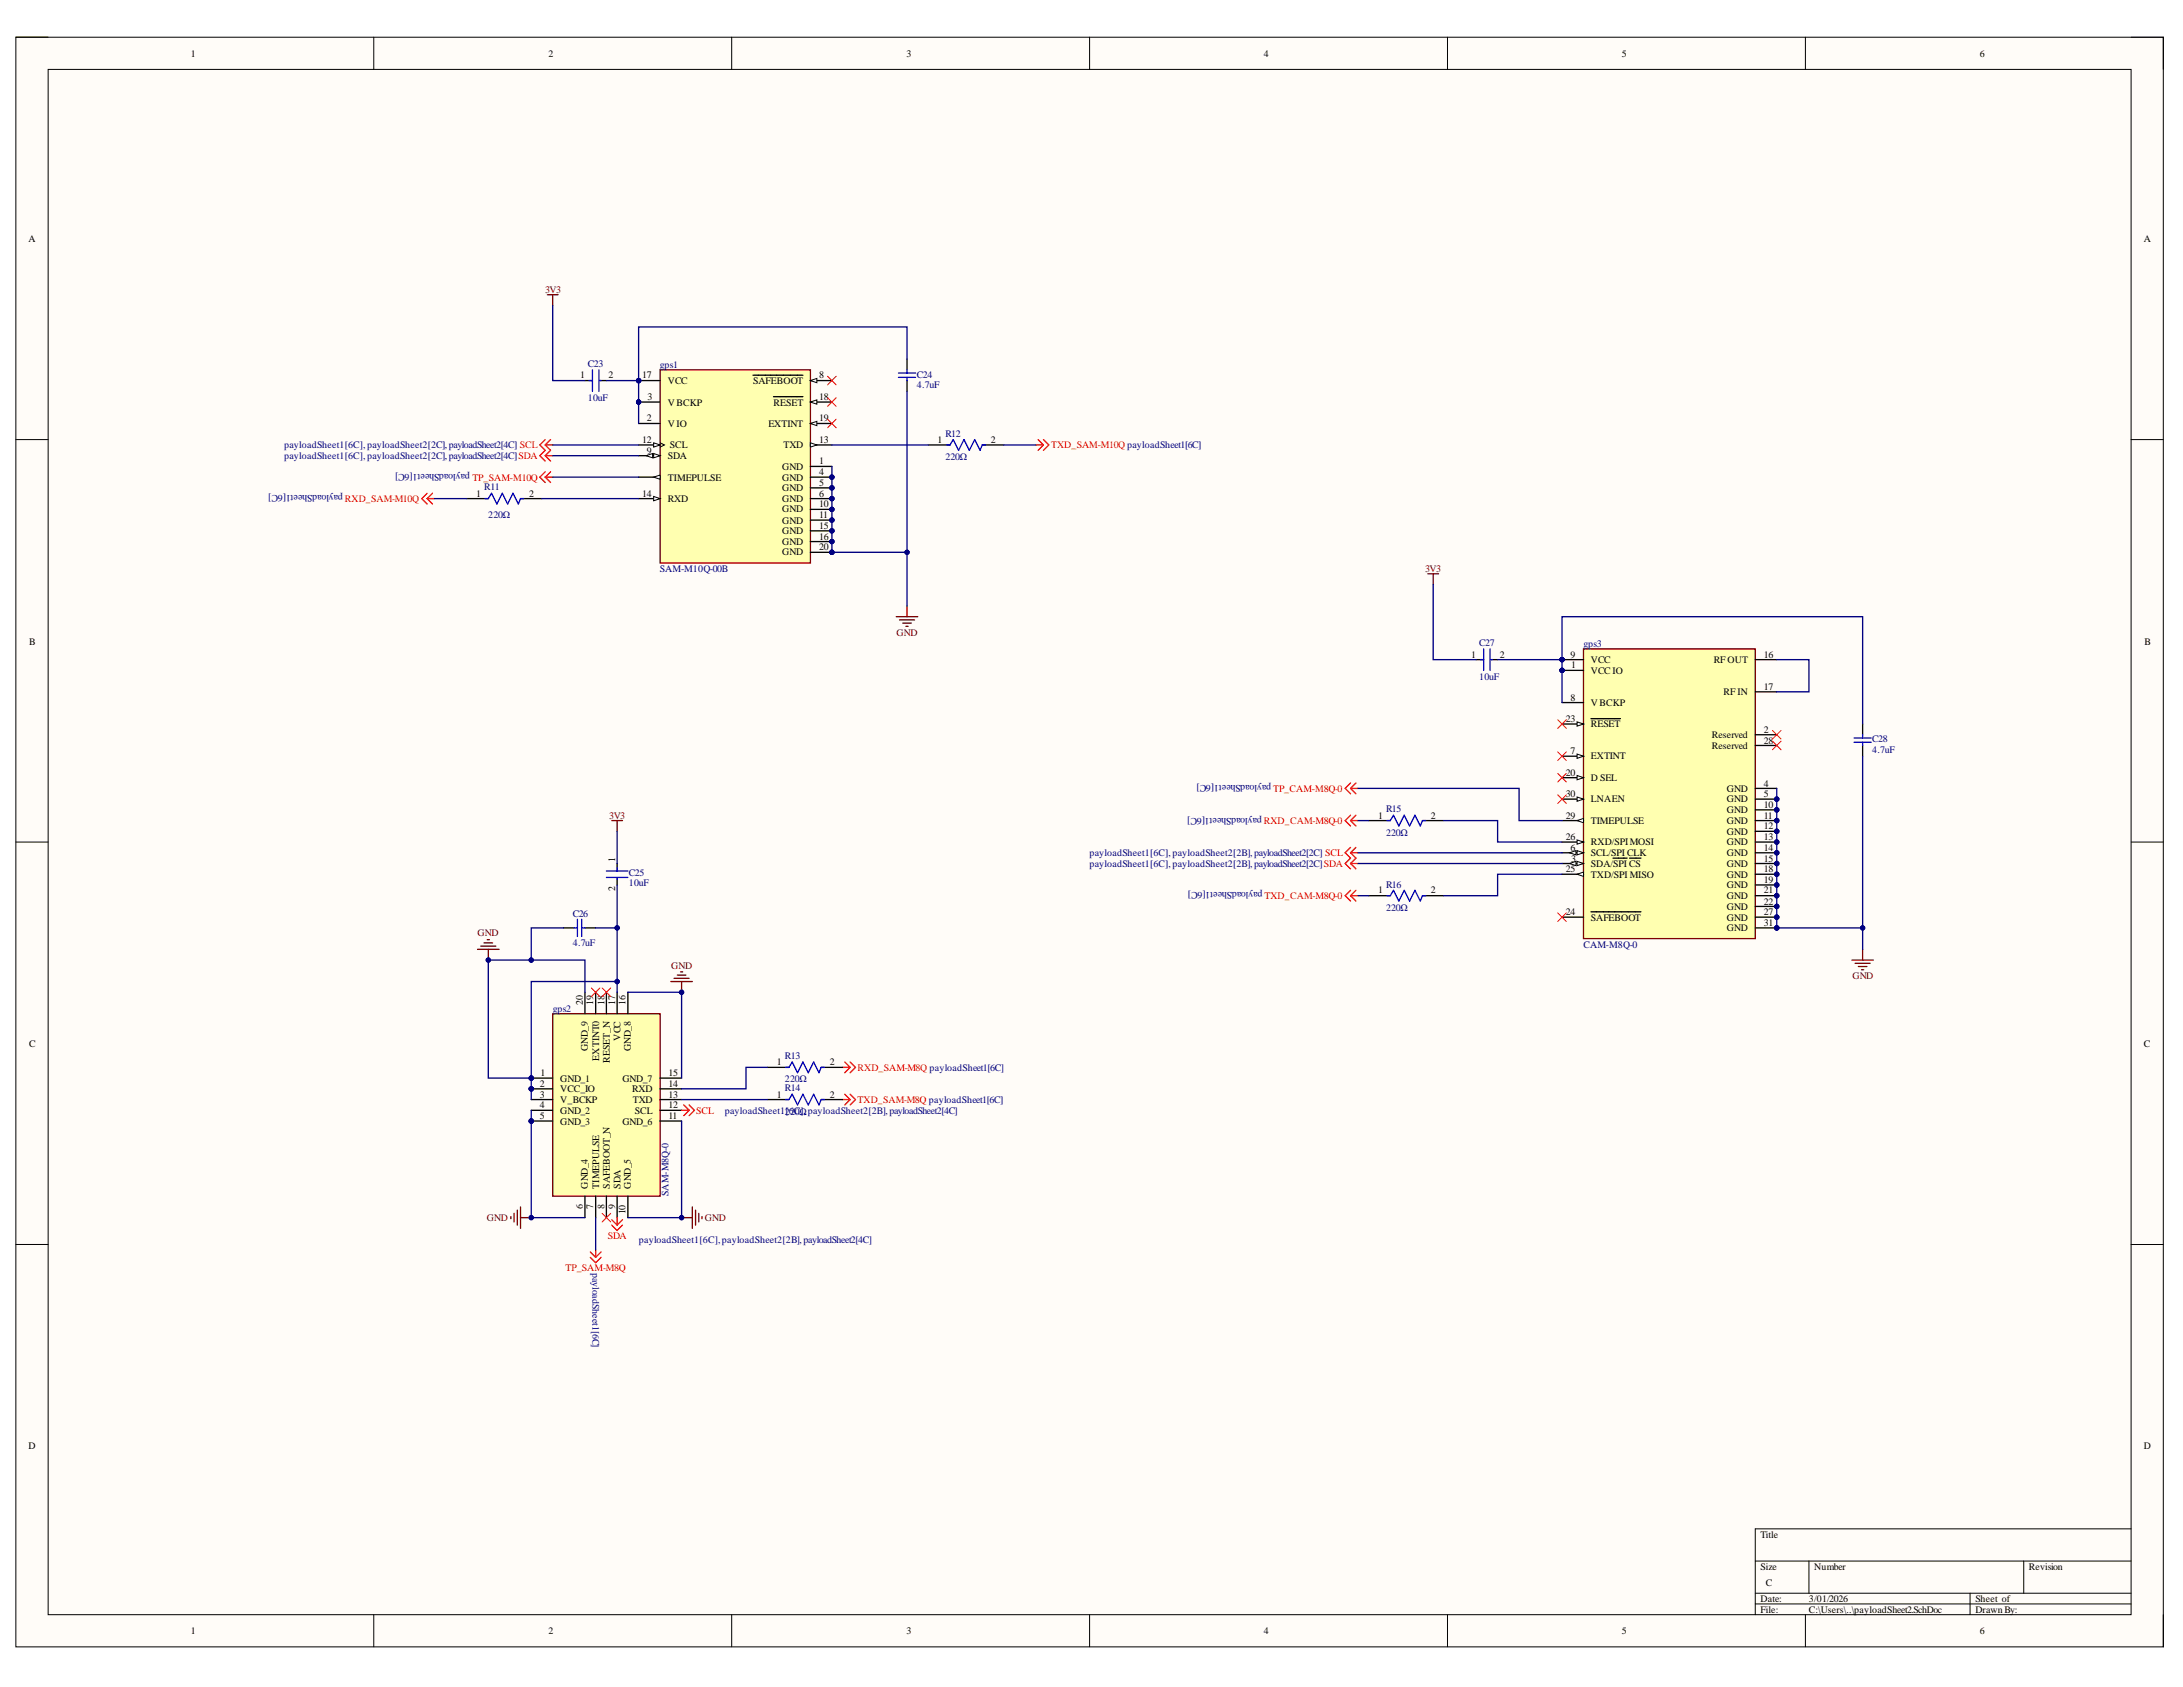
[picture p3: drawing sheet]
<svg xmlns="http://www.w3.org/2000/svg" width="279mm" height="216mm" viewBox="0 0 279 216" stroke-linecap="round" stroke-linejoin="round" font-family="sans-serif">
<defs><g id="words">
<g font-size="1.3">
<text x="24.4" y="7.3">1</text>
<text x="70.2" y="7.3">2</text>
<text x="116" y="7.3">3</text>
<text x="161.8" y="7.3">4</text>
<text x="207.6" y="7.3">5</text>
<text x="253.4" y="7.3">6</text>
<text x="3.6" y="30.9">A</text>
<text x="274.4" y="30.9">A</text>
<text x="74.2" y="48.4">1</text>
<text x="77.9" y="48.4">2</text>
<text x="82.2" y="48.4">17</text>
<text x="82.8" y="53.9">2</text>
<text x="82.9" y="51.2">3</text>
<text x="85.5" y="49.1">VCC</text>
<text x="85.5" y="51.9">VBCKP</text>
<text x="96.4" y="49.1">SAFEBOOT</text>
<text x="99" y="51.9">RESET</text>
<text x="104.8" y="48.4">8</text>
<text x="104.8" y="53.9">19</text>
<text x="104.8" y="51.2">18</text>
<text x="82.2" y="56.7">12</text>
<text x="82.8" y="58.1">9</text>
<text x="85.5" y="58.7">SDA</text>
<text x="85.5" y="54.6">VIO</text>
<text x="85.7" y="57.4">SCL</text>
<text x="98.3" y="54.6">EXTINT</text>
<text x="100.3" y="57.4">TXD</text>
<text x="104.8" y="56.7">13</text>
<text x="104.8" y="59.4">1</text>
<text x="120" y="56.7">1</text>
<text x="126.8" y="56.7">2</text>
<text x="61" y="63.6">1</text>
<text x="67.7" y="63.6">2</text>
<text x="82.2" y="63.6">14</text>
<text x="85.5" y="64.2">RXD</text>
<text x="85.5" y="61.5">TIMEPULSE</text>
<text x="100.1" y="60.1">GND</text>
<text x="100.1" y="61.5">GND</text>
<text x="100.1" y="62.9">GND</text>
<text x="100.1" y="64.2">GND</text>
<text x="100.1" y="65.6">GND</text>
<text x="104.8" y="60.9">4</text>
<text x="104.8" y="62.2">5</text>
<text x="104.8" y="63.6">6</text>
<text x="104.8" y="64.9">10</text>
<text x="100.1" y="67">GND</text>
<text x="100.1" y="68.4">GND</text>
<text x="100.1" y="69.7">GND</text>
<text x="100.1" y="71.1">GND</text>
<text x="104.8" y="66.3">11</text>
<text x="104.8" y="67.7">15</text>
<text x="104.8" y="69.1">16</text>
<text x="104.8" y="70.4">20</text>
<text x="3.7" y="82.5">B</text>
<text x="274.5" y="82.5">B</text>
<text x="188.3" y="84.2">1</text>
<text x="191.9" y="84.2">2</text>
<text x="201" y="84.2">9</text>
<text x="201" y="89.7">8</text>
<text x="201.1" y="85.5">1</text>
<text x="203.6" y="84.9">VCC</text>
<text x="203.6" y="86.2">VCC IO</text>
<text x="219.3" y="84.9">RF OUT</text>
<text x="220.6" y="89">RF IN</text>
<text x="225.8" y="88.3">17</text>
<text x="225.8" y="84.2">16</text>
<text x="200.4" y="92.4">23</text>
<text x="203.6" y="93.1">RESET</text>
<text x="203.6" y="90.3">VBCKP</text>
<text x="219.1" y="94.5">Reserved</text>
<text x="219.1" y="95.8">Reserved</text>
<text x="225.8" y="93.8">2</text>
<text x="225.8" y="95.2">28</text>
<text x="200.4" y="99.3">20</text>
<text x="201" y="96.5">7</text>
<text x="203.6" y="100">D SEL</text>
<text x="203.6" y="97.2">EXTINT</text>
<text x="221" y="101.3">GND</text>
<text x="225.8" y="100.7">4</text>
<text x="176.4" y="104.8">1</text>
<text x="183.1" y="104.8">2</text>
<text x="200.4" y="102">30</text>
<text x="200.4" y="107.5">26</text>
<text x="200.4" y="104.8">29</text>
<text x="203.6" y="102.7">LNAEN</text>
<text x="203.6" y="105.5">TIMEPULSE</text>
<text x="221" y="102.7">GND</text>
<text x="221" y="104">GND</text>
<text x="221" y="105.5">GND</text>
<text x="221" y="106.8">GND</text>
<text x="225.8" y="102">5</text>
<text x="225.8" y="103.4">10</text>
<text x="225.8" y="104.8">11</text>
<text x="225.8" y="106.1">12</text>
<text x="225.8" y="107.5">13</text>
<text x="78.7" y="110.4" transform="rotate(-90 78.7 110.4)">1</text>
<text x="200.4" y="111.6">25</text>
<text x="201" y="108.9">6</text>
<text x="201.1" y="110.3">3</text>
<text x="203.6" y="108.2">RXD/SPIMOSI</text>
<text x="203.6" y="109.6">SCL/SPI CLK</text>
<text x="203.6" y="111">SDA/SPI CS</text>
<text x="203.6" y="112.3">TXD/SPI MISO</text>
<text x="221" y="108.2">GND</text>
<text x="221" y="109.6">GND</text>
<text x="221" y="111">GND</text>
<text x="221" y="112.3">GND</text>
<text x="221" y="113.7">GND</text>
<text x="225.8" y="108.9">14</text>
<text x="225.8" y="110.3">15</text>
<text x="225.8" y="111.6">18</text>
<text x="225.8" y="113">19</text>
<text x="78.7" y="114.1" transform="rotate(-90 78.7 114.1)">2</text>
<text x="176.4" y="114.3">1</text>
<text x="183.1" y="114.3">2</text>
<text x="200.4" y="117.1">24</text>
<text x="203.6" y="117.8">SAFEBOOT</text>
<text x="221" y="115.1">GND</text>
<text x="221" y="116.5">GND</text>
<text x="221" y="117.8">GND</text>
<text x="221" y="119.2">GND</text>
<text x="225.8" y="114.3">21</text>
<text x="225.8" y="115.8">22</text>
<text x="225.8" y="117.1">27</text>
<text x="225.8" y="118.5">31</text>
<text x="74.6" y="128.6" transform="rotate(-90 74.6 128.6)">20</text>
<text x="75.9" y="128.6" transform="rotate(-90 75.9 128.6)">19</text>
<text x="77.4" y="128.6" transform="rotate(-90 77.4 128.6)">18</text>
<text x="78.7" y="128.6" transform="rotate(-90 78.7 128.6)">17</text>
<text x="80.1" y="128.6" transform="rotate(-90 80.1 128.6)">16</text>
<text x="3.7" y="134">C</text>
<text x="69.2" y="137.8">1</text>
<text x="75.3" y="134.5" transform="rotate(-90 75.3 134.5)">GND_9</text>
<text x="76.7" y="135.7" transform="rotate(-90 76.7 135.7)">EXTINT0</text>
<text x="78" y="136" transform="rotate(-90 78 136)">RESET_N</text>
<text x="79.4" y="133.2" transform="rotate(-90 79.4 133.2)">VCC</text>
<text x="80.8" y="134.5" transform="rotate(-90 80.8 134.5)">GND_8</text>
<text x="85.6" y="137.8">15</text>
<text x="99.4" y="136.3">1</text>
<text x="106.2" y="136.3">2</text>
<text x="274.4" y="134">C</text>
<text x="69.1" y="139.1">2</text>
<text x="69.1" y="140.5">3</text>
<text x="69.1" y="141.8">4</text>
<text x="69.1" y="143.2">5</text>
<text x="71.7" y="138.4">GND_1</text>
<text x="71.7" y="139.8">VCC_IO</text>
<text x="71.7" y="141.1">V_BCKP</text>
<text x="71.7" y="142.6">GND_2</text>
<text x="71.7" y="143.9">GND_3</text>
<text x="79.7" y="143.9">GND_6</text>
<text x="79.7" y="138.4">GND_7</text>
<text x="80.9" y="139.8">RXD</text>
<text x="81" y="141.1">TXD</text>
<text x="81.3" y="142.6">SCL</text>
<text x="85.6" y="143.2">11</text>
<text x="85.6" y="141.8">12</text>
<text x="85.6" y="140.5">13</text>
<text x="85.6" y="139.1">14</text>
<text x="99.4" y="140.5">1</text>
<text x="106.2" y="140.5">2</text>
<text x="74.6" y="154.7" transform="rotate(-90 74.6 154.7)">6</text>
<text x="75.3" y="152.1" transform="rotate(-90 75.3 152.1)">GND_4</text>
<text x="75.9" y="154.7" transform="rotate(-90 75.9 154.7)">7</text>
<text x="76.7" y="152.1" transform="rotate(-90 76.7 152.1)">TIMEPULSE</text>
<text x="77.4" y="154.7" transform="rotate(-90 77.4 154.7)">8</text>
<text x="78" y="152.1" transform="rotate(-90 78 152.1)">SAFEBOOT_N</text>
<text x="78.7" y="154.7" transform="rotate(-90 78.7 154.7)">9</text>
<text x="79.4" y="152.1" transform="rotate(-90 79.4 152.1)">SDA</text>
<text x="80.1" y="155.4" transform="rotate(-90 80.1 155.4)">10</text>
<text x="80.8" y="152.1" transform="rotate(-90 80.8 152.1)">GND_5</text>
<text x="3.6" y="185.4">D</text>
<text x="274.4" y="185.4">D</text>
<text x="225.3" y="196.8">Title</text>
<text x="225.3" y="200.9">Size</text>
<text x="226" y="203">C</text>
<text x="232.2" y="200.9">Number</text>
<text x="259.7" y="200.9">Revision</text>
<text x="24.4" y="209.2">1</text>
<text x="70.2" y="209.2">2</text>
<text x="116" y="209.2">3</text>
<text x="161.8" y="209.2">4</text>
<text x="207.6" y="209.2">5</text>
<text x="225.3" y="205">Date:</text>
<text x="225.3" y="206.4">File:</text>
<text x="231.5" y="205">3/01/2026</text>
<text x="231.5" y="206.4">C:\Users\..\payloadSheet2.SchDoc</text>
<text x="252.8" y="205">Sheet of</text>
<text x="252.8" y="206.4">DrawnBy:</text>
<text x="253.4" y="209.2">6</text>
</g>
<g font-size="1.3" fill="#800000">
<text x="69.8" y="37.4">3V3</text>
<text x="182.4" y="73.2">3V3</text>
<text x="114.7" y="81.4">GND</text>
<text x="78" y="104.8">3V3</text>
<text x="61.1" y="119.8">GND</text>
<text x="85.9" y="124">GND</text>
<text x="237.1" y="125.3">GND</text>
<text x="62.3" y="156.3">GND</text>
<text x="90.2" y="156.3">GND</text>
</g>
<g font-size="1.3" fill="#000080">
<text x="75.3" y="46.9">C23</text>
<text x="84.5" y="47.1">gps1</text>
<text x="75.3" y="51.3">10uF</text>
<text x="117.4" y="48.3">C24</text>
<text x="117.4" y="49.7">4.7uF</text>
<text x="36.4" y="57.4">payloadSheet1[6C],payloadSheet2[2C],payloadSheet2[4C] SCL</text>
<text x="36.4" y="58.7">payloadSheet1[6C],payloadSheet2[2C],payloadSheet2[4C]SDA</text>
<text x="121" y="55.9">R12</text>
<text x="121" y="58.9">220Ω</text>
<text x="43.9" y="63.4" transform="rotate(-180 43.9 63.4)">payloadSheet1[6C]</text>
<text x="60.1" y="60.6" transform="rotate(-180 60.1 60.6)">payloadSheet1[6C]</text>
<text x="62" y="62.7">R11</text>
<text x="62.5" y="66.3">220Ω</text>
<text x="84.5" y="73.2">SAM-M10Q-00B</text>
<text x="189.3" y="82.7">C27</text>
<text x="202.7" y="82.8">gps3</text>
<text x="189.3" y="87.1">10uF</text>
<text x="239.6" y="95">C28</text>
<text x="162.7" y="100.5" transform="rotate(-180 162.7 100.5)">payloadSheet1[6C]</text>
<text x="239.6" y="96.3">4.7uF</text>
<text x="161.5" y="104.6" transform="rotate(-180 161.5 104.6)">payloadSheet1[6C]</text>
<text x="177.4" y="104">R15</text>
<text x="177.4" y="107">220Ω</text>
<text x="80.5" y="112.1">C25</text>
<text x="80.5" y="113.4">10uF</text>
<text x="139.4" y="109.6">payloadSheet1[6C],payloadSheet2[2B],payloadSheet2[2C] SCL</text>
<text x="139.4" y="111">payloadSheet1[6C],payloadSheet2[2B],payloadSheet2[2C]SDA</text>
<text x="177.4" y="113.6">R16</text>
<text x="73.3" y="117.3">C26</text>
<text x="161.6" y="114.2" transform="rotate(-180 161.6 114.2)">payloadSheet1[6C]</text>
<text x="177.4" y="116.5">220Ω</text>
<text x="73.3" y="121.1">4.7uF</text>
<text x="202.7" y="121.3">CAM-M8Q-0</text>
<text x="70.8" y="129.5">gps2</text>
<text x="100.5" y="135.6">R13</text>
<text x="92.8" y="142.6">payloadSheet12[62C],</text>
<text x="100.5" y="138.5">220Ω</text>
<text x="100.5" y="139.6">R14</text>
<text x="101.7" y="142.7">0ΩpayloadSheet2[2B],payloadSheet2[4C]</text>
<text x="85.6" y="153" transform="rotate(-90 85.6 153)">SAM-M8Q-0</text>
<text x="81.8" y="159">payloadSheet1[6C],payloadSheet2[2B],payloadSheet2[4C]</text>
<text x="75.8" y="162.9" transform="rotate(90 75.8 162.9)">payloadSheet1[6C]</text>
</g>
<g font-size="1.3" fill="#f00">
<text x="134.5" y="57.4">TXD_SAM-M10QpayloadSheet1[6C]</text>
<text x="44.1" y="64.2">RXD_SAM-M10Q</text>
<text x="60.5" y="61.5">TP_SAM-M10Q</text>
<text x="162.9" y="101.3">TP_CAM-M8Q-0</text>
<text x="161.8" y="105.5">RXD_CAM-M8Q-0</text>
<text x="161.8" y="115.1">TXD_CAM-M8Q-0</text>
<text x="109.8" y="137.1">RXD_SAM-M8Q payloadSheet1[6C]</text>
<text x="89.1" y="142.6">SCL</text>
<text x="109.8" y="141.1">TXD_SAM-M8Q payloadSheet1[6C]</text>
<text x="77.8" y="158.6">SDA</text>
<text x="72.4" y="162.7">TP_SAM-M8Q</text>
</g>
</g></defs>
<path d="M2 4.8h274.9v206h-274.9z" fill-rule="evenodd" fill="#fffcf8"/>
<path d="M2 4.8h274.9v206h-274.9z" fill="none" stroke="#000" stroke-width=".13"/>
<path d="M6.2 8.9h266.6v197.7h-266.6z" fill-rule="evenodd" fill="#fffcf8"/>
<g fill="none" stroke="#000" stroke-width=".13">
<path d="M2 4.8h4.2M6.2 8.9h266.6v197.7h-266.6zM47.8 4.8v4.1M93.6 4.8v4.1M139.5 4.8v4.1M185.3 4.8v4.1M231.1 4.8v4.1M272.8 4.8h4.1v4.1M2 56.3h4.2M272.8 56.3h4.1M2 107.8h4.2M272.8 107.8h4.1"/>
<path d="M2 159.3h4.2M272.8 159.3h4.1M224.7 199.8h48.1M231.5 199.8v4.1M259 199.8v4.1M272.8 195.7h-48.1v10.9M47.8 206.6v4.2M93.6 206.6v4.2M139.5 206.6v4.2M185.3 206.6v4.2M224.7 203.9h48.1M224.7 205.3h48.1"/>
<path d="M231.1 206.6v4.2M252.1 203.9v2.7M276.9 206.6v4.2"/>
</g>
<circle cx="81.7" cy="48.7" r=".28" fill="#000080"/>
<circle cx="81.7" cy="48.7" r=".28" fill="none" stroke="#000080" stroke-width=".13"/>
<circle cx="81.7" cy="51.5" r=".28" fill="#000080"/>
<circle cx="81.7" cy="51.5" r=".28" fill="none" stroke="#000080" stroke-width=".13"/>
<circle cx="106.5" cy="61.1" r=".27" fill="#000080"/>
<circle cx="106.5" cy="61.1" r=".27" fill="none" stroke="#000080" stroke-width=".13"/>
<circle cx="106.5" cy="62.4" r=".27" fill="#000080"/>
<circle cx="106.5" cy="62.4" r=".27" fill="none" stroke="#000080" stroke-width=".13"/>
<circle cx="106.5" cy="63.8" r=".28" fill="#000080"/>
<circle cx="106.5" cy="63.8" r=".28" fill="none" stroke="#000080" stroke-width=".13"/>
<circle cx="106.5" cy="65.2" r=".27" fill="#000080"/>
<circle cx="106.5" cy="65.2" r=".27" fill="none" stroke="#000080" stroke-width=".13"/>
<circle cx="106.5" cy="66.6" r=".27" fill="#000080"/>
<circle cx="106.5" cy="66.6" r=".27" fill="none" stroke="#000080" stroke-width=".13"/>
<circle cx="106.5" cy="67.9" r=".27" fill="#000080"/>
<circle cx="106.5" cy="67.9" r=".27" fill="none" stroke="#000080" stroke-width=".13"/>
<circle cx="106.5" cy="69.3" r=".27" fill="#000080"/>
<circle cx="106.5" cy="69.3" r=".27" fill="none" stroke="#000080" stroke-width=".13"/>
<circle cx="106.5" cy="70.7" r=".27" fill="#000080"/>
<circle cx="106.5" cy="70.7" r=".27" fill="none" stroke="#000080" stroke-width=".13"/>
<path d="M84.5 47.3h19.2v24.8h-19.2z" fill-rule="evenodd" fill="#ffffb0"/>
<path d="M84.5 47.3h19.2v24.8h-19.2z" fill="none" stroke="#800000" stroke-width=".17"/>
<path d="M81.7 48.7h2.8" fill="none" stroke="#000" stroke-width=".17"/>
<circle cx="81.7" cy="48.7" r=".28" fill="#000080"/>
<circle cx="81.7" cy="48.7" r=".28" fill="none" stroke="#000080" stroke-width=".13"/>
<path d="M103.7 48.7h2.8" fill="none" stroke="#000" stroke-width=".17"/>
<path d="M103.7 48.7l.8-.3v.6z" fill="#f8fcff"/>
<path d="M103.7 48.7l.8-.3v.6z" fill="none" stroke="#000" stroke-width=".13"/>
<path d="M96.4 48h6.4M103.7 54.2h2.8" fill="none" stroke="#000" stroke-width=".17"/>
<path d="M103.7 54.2l.8-.3v.6z" fill="#f8fcff"/>
<path d="M103.7 54.2l.8-.3v.6z" fill="none" stroke="#000" stroke-width=".13"/>
<path d="M103.7 51.5h2.8" fill="none" stroke="#000" stroke-width=".17"/>
<path d="M103.7 51.5l.8-.3v.5z" fill="#f8fcff"/>
<path d="M103.7 51.5l.8-.3v.5z" fill="none" stroke="#000" stroke-width=".13"/>
<path d="M99 50.8h3.8M81.7 63.8h2.8" fill="none" stroke="#000" stroke-width=".17"/>
<path d="M83.7 63.5l.8 .3-.8 .3z" fill="#f8fcff"/>
<path d="M83.7 63.5l.8 .3-.8 .3z" fill="none" stroke="#000" stroke-width=".13"/>
<path d="M81.7 56.9h2.8" fill="none" stroke="#000" stroke-width=".17"/>
<path d="M83.7 56.7l.8 .2-.8 .3z" fill="#f8fcff"/>
<path d="M83.7 56.7l.8 .2-.8 .3zM84.5 56.7l.5 .2-.5 .3" fill="none" stroke="#000" stroke-width=".13"/>
<path d="M81.7 58.3h2.8" fill="none" stroke="#000" stroke-width=".17"/>
<path d="M83.7 58l.8 .3-.8 .3z" fill="#f8fcff"/>
<path d="M83.7 58l.8 .3-.8 .3z" fill="none" stroke="#000" stroke-width=".13"/>
<path d="M82.7 58.3l.8-.3v.6z" fill="#f8fcff"/>
<path d="M82.7 58.3l.8-.3v.6z" fill="none" stroke="#000" stroke-width=".13"/>
<path d="M81.7 61.1h2.8" fill="none" stroke="#000" stroke-width=".17"/>
<path d="M83.7 61.1l.8-.3v.5z" fill="#f8fcff"/>
<path d="M83.7 61.1l.8-.3v.5z" fill="none" stroke="#000" stroke-width=".13"/>
<path d="M103.7 56.9h2.8" fill="none" stroke="#000" stroke-width=".17"/>
<path d="M103.7 56.7l.8 .2-.8 .3z" fill="#f8fcff"/>
<path d="M103.7 56.7l.8 .2-.8 .3z" fill="none" stroke="#000" stroke-width=".13"/>
<path d="M81.7 51.5h2.8" fill="none" stroke="#000" stroke-width=".17"/>
<circle cx="81.7" cy="51.5" r=".28" fill="#000080"/>
<circle cx="81.7" cy="51.5" r=".28" fill="none" stroke="#000080" stroke-width=".13"/>
<path d="M81.7 54.2h2.8M103.7 59.7h2.8M103.7 61.1h2.8" fill="none" stroke="#000" stroke-width=".17"/>
<circle cx="106.5" cy="61.1" r=".27" fill="#000080"/>
<circle cx="106.5" cy="61.1" r=".27" fill="none" stroke="#000080" stroke-width=".13"/>
<path d="M103.7 62.4h2.8" fill="none" stroke="#000" stroke-width=".17"/>
<circle cx="106.5" cy="62.4" r=".27" fill="#000080"/>
<circle cx="106.5" cy="62.4" r=".27" fill="none" stroke="#000080" stroke-width=".13"/>
<path d="M103.7 63.8h2.8" fill="none" stroke="#000" stroke-width=".17"/>
<circle cx="106.5" cy="63.8" r=".28" fill="#000080"/>
<circle cx="106.5" cy="63.8" r=".28" fill="none" stroke="#000080" stroke-width=".13"/>
<path d="M103.7 65.2h2.8" fill="none" stroke="#000" stroke-width=".17"/>
<circle cx="106.5" cy="65.2" r=".27" fill="#000080"/>
<circle cx="106.5" cy="65.2" r=".27" fill="none" stroke="#000080" stroke-width=".13"/>
<path d="M103.7 66.6h2.8" fill="none" stroke="#000" stroke-width=".17"/>
<circle cx="106.5" cy="66.6" r=".27" fill="#000080"/>
<circle cx="106.5" cy="66.6" r=".27" fill="none" stroke="#000080" stroke-width=".13"/>
<path d="M103.7 67.9h2.8" fill="none" stroke="#000" stroke-width=".17"/>
<circle cx="106.5" cy="67.9" r=".27" fill="#000080"/>
<circle cx="106.5" cy="67.9" r=".27" fill="none" stroke="#000080" stroke-width=".13"/>
<path d="M103.7 69.3h2.8" fill="none" stroke="#000" stroke-width=".17"/>
<circle cx="106.5" cy="69.3" r=".27" fill="#000080"/>
<circle cx="106.5" cy="69.3" r=".27" fill="none" stroke="#000080" stroke-width=".13"/>
<path d="M103.7 70.7h2.8" fill="none" stroke="#000" stroke-width=".17"/>
<circle cx="106.5" cy="70.7" r=".27" fill="#000080"/>
<circle cx="106.5" cy="70.7" r=".27" fill="none" stroke="#000080" stroke-width=".13"/>
<circle cx="199.9" cy="84.4" r=".27" fill="#000080"/>
<circle cx="199.9" cy="84.4" r=".27" fill="none" stroke="#000080" stroke-width=".13"/>
<circle cx="199.9" cy="85.8" r=".27" fill="#000080"/>
<circle cx="199.9" cy="85.8" r=".27" fill="none" stroke="#000080" stroke-width=".13"/>
<circle cx="227.4" cy="102.3" r=".28" fill="#000080"/>
<circle cx="227.4" cy="102.3" r=".28" fill="none" stroke="#000080" stroke-width=".13"/>
<circle cx="227.4" cy="103.6" r=".28" fill="#000080"/>
<circle cx="227.4" cy="103.6" r=".28" fill="none" stroke="#000080" stroke-width=".13"/>
<circle cx="227.4" cy="105" r=".28" fill="#000080"/>
<circle cx="227.4" cy="105" r=".28" fill="none" stroke="#000080" stroke-width=".13"/>
<circle cx="227.4" cy="106.4" r=".28" fill="#000080"/>
<circle cx="227.4" cy="106.4" r=".28" fill="none" stroke="#000080" stroke-width=".13"/>
<circle cx="227.4" cy="107.8" r=".28" fill="#000080"/>
<circle cx="227.4" cy="107.8" r=".28" fill="none" stroke="#000080" stroke-width=".13"/>
<circle cx="227.4" cy="109.1" r=".28" fill="#000080"/>
<circle cx="227.4" cy="109.1" r=".28" fill="none" stroke="#000080" stroke-width=".13"/>
<circle cx="227.4" cy="110.5" r=".28" fill="#000080"/>
<circle cx="227.4" cy="110.5" r=".28" fill="none" stroke="#000080" stroke-width=".13"/>
<circle cx="227.4" cy="111.9" r=".28" fill="#000080"/>
<circle cx="227.4" cy="111.9" r=".28" fill="none" stroke="#000080" stroke-width=".13"/>
<circle cx="227.4" cy="113.3" r=".28" fill="#000080"/>
<circle cx="227.4" cy="113.3" r=".28" fill="none" stroke="#000080" stroke-width=".13"/>
<circle cx="227.4" cy="114.6" r=".28" fill="#000080"/>
<circle cx="227.4" cy="114.6" r=".28" fill="none" stroke="#000080" stroke-width=".13"/>
<circle cx="227.4" cy="116" r=".28" fill="#000080"/>
<circle cx="227.4" cy="116" r=".28" fill="none" stroke="#000080" stroke-width=".13"/>
<circle cx="227.4" cy="117.4" r=".28" fill="#000080"/>
<circle cx="227.4" cy="117.4" r=".28" fill="none" stroke="#000080" stroke-width=".13"/>
<circle cx="227.4" cy="118.8" r=".28" fill="#000080"/>
<circle cx="227.4" cy="118.8" r=".28" fill="none" stroke="#000080" stroke-width=".13"/>
<path d="M202.7 83h22v37.1h-22z" fill-rule="evenodd" fill="#ffffb0"/>
<path d="M202.7 83h22v37.1h-22z" fill="none" stroke="#800000" stroke-width=".17"/>
<path d="M199.9 84.4h2.8" fill="none" stroke="#000" stroke-width=".17"/>
<circle cx="199.9" cy="84.4" r=".27" fill="#000080"/>
<circle cx="199.9" cy="84.4" r=".27" fill="none" stroke="#000080" stroke-width=".13"/>
<path d="M199.9 85.8h2.8" fill="none" stroke="#000" stroke-width=".17"/>
<circle cx="199.9" cy="85.8" r=".27" fill="#000080"/>
<circle cx="199.9" cy="85.8" r=".27" fill="none" stroke="#000080" stroke-width=".13"/>
<path d="M199.9 92.7h2.8M224.7 94h2.7M224.7 95.4h2.7M224.7 88.5h2.7M224.7 84.4h2.7" fill="none" stroke="#000" stroke-width=".17"/>
<path d="M201.8 92.4l.9 .3-.9 .2z" fill="#f8fcff"/>
<path d="M201.8 92.4l.9 .3-.9 .2z" fill="none" stroke="#000" stroke-width=".13"/>
<path d="M199.9 99.5h2.8M203.6 92h3.8M199.9 117.4h2.8M203.6 116.7h6.4" fill="none" stroke="#000" stroke-width=".17"/>
<path d="M201.8 99.3l.9 .2-.9 .3z" fill="#f8fcff"/>
<path d="M201.8 99.3l.9 .2-.9 .3z" fill="none" stroke="#000" stroke-width=".13"/>
<path d="M199.9 96.8h2.8" fill="none" stroke="#000" stroke-width=".17"/>
<path d="M201.8 96.5l.9 .3-.9 .3z" fill="#f8fcff"/>
<path d="M201.8 96.5l.9 .3-.9 .3z" fill="none" stroke="#000" stroke-width=".13"/>
<path d="M199.9 102.3h2.8" fill="none" stroke="#000" stroke-width=".17"/>
<path d="M201.8 102l.9 .3-.9 .2z" fill="#f8fcff"/>
<path d="M201.8 102l.9 .3-.9 .2z" fill="none" stroke="#000" stroke-width=".13"/>
<path d="M199.9 107.8h2.8" fill="none" stroke="#000" stroke-width=".17"/>
<path d="M201.8 107.5l.9 .3-.9 .2z" fill="#f8fcff"/>
<path d="M201.8 107.5l.9 .3-.9 .2z" fill="none" stroke="#000" stroke-width=".13"/>
<path d="M199.9 109.1h2.8" fill="none" stroke="#000" stroke-width=".17"/>
<path d="M201.8 108.9l.9 .2-.9 .3z" fill="#f8fcff"/>
<path d="M201.8 108.9l.9 .2-.9 .3z" fill="none" stroke="#000" stroke-width=".13"/>
<path d="M200.9 109.1l.8-.2v.5z" fill="#f8fcff"/>
<path d="M200.9 109.1l.8-.2v.5z" fill="none" stroke="#000" stroke-width=".13"/>
<path d="M199.9 110.5h2.8" fill="none" stroke="#000" stroke-width=".17"/>
<path d="M201.8 110.2l.9 .3-.9 .3z" fill="#f8fcff"/>
<path d="M201.8 110.2l.9 .3-.9 .3z" fill="none" stroke="#000" stroke-width=".13"/>
<path d="M200.9 110.5l.8-.3v.6z" fill="#f8fcff"/>
<path d="M200.9 110.5l.8-.3v.6z" fill="none" stroke="#000" stroke-width=".13"/>
<path d="M199.9 105h2.8M206.5 109.8h1.8M208.6 109.8h1.4" fill="none" stroke="#000" stroke-width=".17"/>
<path d="M201.8 105l.9-.3v.6z" fill="#f8fcff"/>
<path d="M201.8 105l.9-.3v.6z" fill="none" stroke="#000" stroke-width=".13"/>
<path d="M199.9 111.9h2.8" fill="none" stroke="#000" stroke-width=".17"/>
<path d="M201.8 111.9l.9-.3v.6z" fill="#f8fcff"/>
<path d="M201.8 111.9l.9-.3v.6z" fill="none" stroke="#000" stroke-width=".13"/>
<path d="M199.9 89.9h2.8M224.7 100.9h2.7M224.7 102.3h2.7" fill="none" stroke="#000" stroke-width=".17"/>
<circle cx="227.4" cy="102.3" r=".28" fill="#000080"/>
<circle cx="227.4" cy="102.3" r=".28" fill="none" stroke="#000080" stroke-width=".13"/>
<path d="M224.7 103.6h2.7" fill="none" stroke="#000" stroke-width=".17"/>
<circle cx="227.4" cy="103.6" r=".28" fill="#000080"/>
<circle cx="227.4" cy="103.6" r=".28" fill="none" stroke="#000080" stroke-width=".13"/>
<path d="M224.7 105h2.7" fill="none" stroke="#000" stroke-width=".17"/>
<circle cx="227.4" cy="105" r=".28" fill="#000080"/>
<circle cx="227.4" cy="105" r=".28" fill="none" stroke="#000080" stroke-width=".13"/>
<path d="M224.7 106.4h2.7" fill="none" stroke="#000" stroke-width=".17"/>
<circle cx="227.4" cy="106.4" r=".28" fill="#000080"/>
<circle cx="227.4" cy="106.4" r=".28" fill="none" stroke="#000080" stroke-width=".13"/>
<path d="M224.7 107.8h2.7" fill="none" stroke="#000" stroke-width=".17"/>
<circle cx="227.4" cy="107.8" r=".28" fill="#000080"/>
<circle cx="227.4" cy="107.8" r=".28" fill="none" stroke="#000080" stroke-width=".13"/>
<path d="M224.7 109.1h2.7" fill="none" stroke="#000" stroke-width=".17"/>
<circle cx="227.4" cy="109.1" r=".28" fill="#000080"/>
<circle cx="227.4" cy="109.1" r=".28" fill="none" stroke="#000080" stroke-width=".13"/>
<path d="M224.7 110.5h2.7" fill="none" stroke="#000" stroke-width=".17"/>
<circle cx="227.4" cy="110.5" r=".28" fill="#000080"/>
<circle cx="227.4" cy="110.5" r=".28" fill="none" stroke="#000080" stroke-width=".13"/>
<path d="M224.7 111.9h2.7" fill="none" stroke="#000" stroke-width=".17"/>
<circle cx="227.4" cy="111.9" r=".28" fill="#000080"/>
<circle cx="227.4" cy="111.9" r=".28" fill="none" stroke="#000080" stroke-width=".13"/>
<path d="M224.7 113.3h2.7" fill="none" stroke="#000" stroke-width=".17"/>
<circle cx="227.4" cy="113.3" r=".28" fill="#000080"/>
<circle cx="227.4" cy="113.3" r=".28" fill="none" stroke="#000080" stroke-width=".13"/>
<path d="M224.7 114.6h2.7" fill="none" stroke="#000" stroke-width=".17"/>
<circle cx="227.4" cy="114.6" r=".28" fill="#000080"/>
<circle cx="227.4" cy="114.6" r=".28" fill="none" stroke="#000080" stroke-width=".13"/>
<path d="M224.7 116h2.7" fill="none" stroke="#000" stroke-width=".17"/>
<circle cx="227.4" cy="116" r=".28" fill="#000080"/>
<circle cx="227.4" cy="116" r=".28" fill="none" stroke="#000080" stroke-width=".13"/>
<path d="M224.7 117.4h2.7" fill="none" stroke="#000" stroke-width=".17"/>
<circle cx="227.4" cy="117.4" r=".28" fill="#000080"/>
<circle cx="227.4" cy="117.4" r=".28" fill="none" stroke="#000080" stroke-width=".13"/>
<path d="M224.7 118.8h2.7" fill="none" stroke="#000" stroke-width=".17"/>
<circle cx="227.4" cy="118.8" r=".28" fill="#000080"/>
<circle cx="227.4" cy="118.8" r=".28" fill="none" stroke="#000080" stroke-width=".13"/>
<g fill="none" stroke="#800000" stroke-width=".17">
<path d="M70.1 37.7h1.3M70.7 37.7v1.4M114.7 78.9h2.8M115.1 79.3h2M115.5 79.7h1.1M116.1 77.5v1.4M182.7 73.4h1.4M183.4 73.4v1.4M116 80.2h.2M237 122.9h2.8M237.4 123.3h2M237.8 123.7h1.1"/>
<path d="M238.3 124.1h.2M238.4 121.5v1.4"/>
</g>
<g fill="none" stroke="#f00" stroke-width=".17">
<path d="M69.8 56.9h.9M69.8 56.9l.7 .7-.7 .7M69.8 56.3l-.7 .6 .7 .7-.7 .7 .7 .7M69.8 58.3l.7 .7M69.8 58.3h.9M70.5 56.3l-.7 .6M132.6 56.9h.9M132.9 56.3l.6 .6M133.5 56.9l-.6 .7M133.5 56.3l.7 .6-.7 .7M54.7 63.8l.7 .7M54.7 63.1l-.7 .7 .7 .7"/>
<path d="M54.7 63.8h.9M55.4 63.1l-.7 .7M69.8 61.1l.7 .7M69.8 60.4l-.7 .7 .7 .7M69.8 61.1h.9M70.5 60.4l-.7 .7M172.9 105l.6 .7M172.9 104.3l-.7 .7 .7 .7M172.9 105h.9M172.9 109.1l.6 .7-.6 .7M172.9 108.5l-.7 .6 .7 .7-.7 .7 .7 .7M172.9 109.1h.9"/>
<path d="M172.9 110.5l.6 .7M172.9 110.5h.9M172.9 114.6l.6 .7M172.9 113.9l-.7 .7 .7 .7M172.9 114.6h.9M172.9 100.9l.6 .7M172.9 100.2l-.7 .7 .7 .7M172.9 100.9h.9M173.5 104.3l-.6 .7M173.5 108.5l-.6 .6M173.5 113.9l-.6 .7M173.5 100.2l-.6 .7"/>
</g>
<g fill="none" stroke="#f00" stroke-width=".13">
<path d="M105.9 50.9l1.1 1.1M105.9 48.2l1.1 1.1M105.9 53.6l1.1 1.1M107 50.9l-1.1 1.1M107 48.2l-1.1 1.1M107 53.6l-1.1 1.1M199.4 96.2l1.1 1.1M199.4 92.1l1.1 1.1M199.4 99l1.1 1.1M200.5 96.2l-1.1 1.1M200.5 92.1l-1.1 1.1M200.5 99l-1.1 1.1"/>
<path d="M226.9 93.5l1.1 1.1M226.9 94.9l1.1 1.1M228 93.5l-1.1 1.1M228 94.9l-1.1 1.1M199.4 101.7l1.1 1.1M199.4 116.8l1.1 1.1M200.5 101.7l-1.1 1.1M200.5 116.8l-1.1 1.1"/>
</g>
<circle cx="68" cy="138" r=".27" fill="#000080"/>
<circle cx="68" cy="138" r=".27" fill="none" stroke="#000080" stroke-width=".13"/>
<circle cx="68" cy="139.3" r=".27" fill="#000080"/>
<circle cx="68" cy="139.3" r=".27" fill="none" stroke="#000080" stroke-width=".13"/>
<circle cx="68" cy="143.5" r=".28" fill="#000080"/>
<circle cx="68" cy="143.5" r=".28" fill="none" stroke="#000080" stroke-width=".13"/>
<path d="M70.7 129.7h13.8v23.4h-13.8z" fill-rule="evenodd" fill="#ffffb0"/>
<path d="M70.7 129.7h13.8v23.4h-13.8z" fill="none" stroke="#800000" stroke-width=".17"/>
<path d="M68 138h2.7" fill="none" stroke="#000" stroke-width=".17"/>
<circle cx="68" cy="138" r=".27" fill="#000080"/>
<circle cx="68" cy="138" r=".27" fill="none" stroke="#000080" stroke-width=".13"/>
<path d="M68 139.3h2.7" fill="none" stroke="#000" stroke-width=".17"/>
<circle cx="68" cy="139.3" r=".27" fill="#000080"/>
<circle cx="68" cy="139.3" r=".27" fill="none" stroke="#000080" stroke-width=".13"/>
<path d="M68 140.7h2.7M68 142.1h2.7M68 143.5h2.7" fill="none" stroke="#000" stroke-width=".17"/>
<circle cx="68" cy="143.5" r=".28" fill="#000080"/>
<circle cx="68" cy="143.5" r=".28" fill="none" stroke="#000080" stroke-width=".13"/>
<g fill="none" stroke="#000" stroke-width=".17">
<path d="M74.9 127v2.7M76.2 127v2.7M77.6 127v2.7M79 127v2.7M80.4 127v2.7M84.5 139.3h2.7M84.5 138h2.7M74.9 153.1v2.7M76.2 153.1v2.7M77.6 153.1v2.7M79 153.1v2.7M80.4 153.1v2.7"/>
<path d="M84.5 143.5h2.7M84.5 142.1h2.7M84.5 140.7h2.7"/>
</g>
<g fill="none" stroke="#f00" stroke-width=".17">
<path d="M107.8 136.6h1M108.1 135.9l.7 .7M108.8 136.6l-.7 .7M108.8 135.9l.7 .7-.7 .7M76.2 160v.9M78.3 156.1l.7 .7M78.3 156.8l.7 .7 .7-.7M79 155.8v1M79.7 156.1l-.7 .7M87.2 142.1h1M87.5 141.4l.7 .7M88.2 142.1l-.7 .7"/>
<path d="M88.2 141.4l.7 .7-.7 .7M107.8 140.7h1M108.1 140l.7 .7M108.8 140.7l-.7 .7M108.8 140l.7 .7-.7 .7M75.6 160.2l.6 .7M75.6 160.9l.6 .7 .7-.7M76.9 160.2l-.7 .7"/>
</g>
<path d="M87.2 155.8h1.4M88.6 154.5v2.7M89 154.9v1.9M89.4 155.3v1.1M89.8 155.7v.3" fill="none" stroke="#800000" stroke-width=".17"/>
<circle cx="87.2" cy="155.8" r=".27" fill="#000080"/>
<circle cx="87.2" cy="155.8" r=".27" fill="none" stroke="#000080" stroke-width=".13"/>
<path d="M85.9 125.6h2.7M86.3 125.2h1.9M86.7 124.8h1.1M87.1 124.4h.3M87.2 125.6v1.4" fill="none" stroke="#800000" stroke-width=".17"/>
<circle cx="87.2" cy="127" r=".27" fill="#000080"/>
<circle cx="87.2" cy="127" r=".27" fill="none" stroke="#000080" stroke-width=".13"/>
<path d="M61.1 121.5h2.8M61.5 121.1h2M61.9 120.7h1.1M62.4 120.3h.2M62.5 121.5v1.4" fill="none" stroke="#800000" stroke-width=".17"/>
<circle cx="62.5" cy="122.9" r=".28" fill="#000080"/>
<circle cx="62.5" cy="122.9" r=".28" fill="none" stroke="#000080" stroke-width=".13"/>
<path d="M65.4 155.7v.3M65.8 155.3v1.1M66.2 154.9v1.9M66.6 154.5v2.7M66.6 155.8h1.4" fill="none" stroke="#800000" stroke-width=".17"/>
<circle cx="68" cy="155.8" r=".28" fill="#000080"/>
<circle cx="68" cy="155.8" r=".28" fill="none" stroke="#000080" stroke-width=".13"/>
<path d="M75.7 126.4l1.1 1.1M76.8 126.4l-1.1 1.1M77.1 126.4l1.1 1.1M78.2 126.4l-1.1 1.1M77.1 155.3l1.1 1.1M78.2 155.3l-1.1 1.1" fill="none" stroke="#f00" stroke-width=".13"/>
<path d="M78.3 105h1.4M79 105v1.4" fill="none" stroke="#800000" stroke-width=".17"/>
<g fill="none" stroke="#000" stroke-width=".17">
<path d="M74.9 48.7h.9M76.8 48.7h.8M116.1 46v1.3M116.1 48.7v1.4M118.8 56.9h2.8M125.7 56.9h2.8M59.7 63.8h2.8M66.6 63.8h2.8M188.9 84.4h1M190.9 84.4h.8M238.4 92.7v1.3M238.4 95.4v1.4"/>
<path d="M72.1 118.8h1.4M74.9 118.8h1.3M79 110.5v1M79 112.4v.9M175.2 114.6h2.7M175.2 105h2.7M182.1 114.6h2.7M182.1 105h2.7M98.2 136.6h2.8M105.1 136.6h2.7M98.2 140.7h2.8M105.1 140.7h2.7"/>
</g>
<g fill="none" stroke="#00f" stroke-width=".17">
<path d="M75.4 48.7h.4M75.8 47.3v2.8M76.7 47.3v2.8M76.8 48.7h.1M115 47.7h2.2M115 48.3h2.2M116.1 47.3v.4M116.1 48.3v.4M121.2 56.9h.4l.4-.6 .7 1.3 .7-1.3 .7 1.3 .7-1.3 .6 1.3 .3-.7h.4M62.1 63.8h.4l.4-.7 .7 1.4 .7-1.4 .7 1.4 .7-1.4 .6 1.4 .3-.7h.4M189.5 84.4h.4M189.9 83v2.8"/>
<path d="M190.7 83v2.8M190.9 84.4h.1M237.3 94.4h2.2M237.3 95h2.2M238.4 94v.4M238.4 95v.4M73.5 118.8h.4M73.9 117.7v2.1M74.5 117.7v2.1M74.5 118.8h.4M77.6 111.5h2.8M77.6 112.3h2.8"/>
<path d="M79 111.1v.4M79 112.4v.2M177.5 114.6h.4l.5-.7 .6 1.4 .7-1.4 .7 1.4 .7-1.4 .7 1.4 .3-.7h.4M177.5 105h.4l.5-.7 .6 1.4 .7-1.4 .7 1.4 .7-1.4 .7 1.4 .3-.7h.4M100.6 136.6h.4l.4-.7 .7 1.4 .7-1.4 .6 1.4 .7-1.4 .7 1.4 .3-.7h.4M100.6 140.7h.4l.4-.7 .7 1.4 .7-1.4 .6 1.4 .7-1.4 .7 1.4 .3-.7h.4"/>
</g>
<path d="M106.5 59.7v11" fill="none" stroke="#000080" stroke-width=".17"/>
<circle cx="106.5" cy="61.1" r=".27" fill="#000080"/>
<circle cx="106.5" cy="61.1" r=".27" fill="none" stroke="#000080" stroke-width=".13"/>
<circle cx="106.5" cy="62.4" r=".27" fill="#000080"/>
<circle cx="106.5" cy="62.4" r=".27" fill="none" stroke="#000080" stroke-width=".13"/>
<circle cx="106.5" cy="63.8" r=".28" fill="#000080"/>
<circle cx="106.5" cy="63.8" r=".28" fill="none" stroke="#000080" stroke-width=".13"/>
<circle cx="106.5" cy="65.2" r=".27" fill="#000080"/>
<circle cx="106.5" cy="65.2" r=".27" fill="none" stroke="#000080" stroke-width=".13"/>
<circle cx="106.5" cy="66.6" r=".27" fill="#000080"/>
<circle cx="106.5" cy="66.6" r=".27" fill="none" stroke="#000080" stroke-width=".13"/>
<circle cx="106.5" cy="67.9" r=".27" fill="#000080"/>
<circle cx="106.5" cy="67.9" r=".27" fill="none" stroke="#000080" stroke-width=".13"/>
<circle cx="106.5" cy="69.3" r=".27" fill="#000080"/>
<circle cx="106.5" cy="69.3" r=".27" fill="none" stroke="#000080" stroke-width=".13"/>
<circle cx="106.5" cy="70.7" r=".27" fill="#000080"/>
<circle cx="106.5" cy="70.7" r=".27" fill="none" stroke="#000080" stroke-width=".13"/>
<path d="M106.5 70.7h9.6v6.8" fill="none" stroke="#000080" stroke-width=".17"/>
<circle cx="106.5" cy="70.7" r=".27" fill="#000080"/>
<circle cx="106.5" cy="70.7" r=".27" fill="none" stroke="#000080" stroke-width=".13"/>
<circle cx="116.1" cy="70.7" r=".27" fill="#000080"/>
<circle cx="116.1" cy="70.7" r=".27" fill="none" stroke="#000080" stroke-width=".13"/>
<path d="M199.9 84.4v1.4" fill="none" stroke="#000080" stroke-width=".17"/>
<circle cx="199.9" cy="85.8" r=".27" fill="#000080"/>
<circle cx="199.9" cy="85.8" r=".27" fill="none" stroke="#000080" stroke-width=".13"/>
<circle cx="199.9" cy="84.4" r=".27" fill="#000080"/>
<circle cx="199.9" cy="84.4" r=".27" fill="none" stroke="#000080" stroke-width=".13"/>
<path d="M70.7 56.9h11M70.7 58.3h11M227.4 84.4h4.1v4.1h-4.1M227.4 100.9v17.9" fill="none" stroke="#000080" stroke-width=".17"/>
<circle cx="227.4" cy="102.3" r=".28" fill="#000080"/>
<circle cx="227.4" cy="102.3" r=".28" fill="none" stroke="#000080" stroke-width=".13"/>
<circle cx="227.4" cy="103.6" r=".28" fill="#000080"/>
<circle cx="227.4" cy="103.6" r=".28" fill="none" stroke="#000080" stroke-width=".13"/>
<circle cx="227.4" cy="105" r=".28" fill="#000080"/>
<circle cx="227.4" cy="105" r=".28" fill="none" stroke="#000080" stroke-width=".13"/>
<circle cx="227.4" cy="106.4" r=".28" fill="#000080"/>
<circle cx="227.4" cy="106.4" r=".28" fill="none" stroke="#000080" stroke-width=".13"/>
<circle cx="227.4" cy="107.8" r=".28" fill="#000080"/>
<circle cx="227.4" cy="107.8" r=".28" fill="none" stroke="#000080" stroke-width=".13"/>
<circle cx="227.4" cy="109.1" r=".28" fill="#000080"/>
<circle cx="227.4" cy="109.1" r=".28" fill="none" stroke="#000080" stroke-width=".13"/>
<circle cx="227.4" cy="110.5" r=".28" fill="#000080"/>
<circle cx="227.4" cy="110.5" r=".28" fill="none" stroke="#000080" stroke-width=".13"/>
<circle cx="227.4" cy="111.9" r=".28" fill="#000080"/>
<circle cx="227.4" cy="111.9" r=".28" fill="none" stroke="#000080" stroke-width=".13"/>
<circle cx="227.4" cy="113.3" r=".28" fill="#000080"/>
<circle cx="227.4" cy="113.3" r=".28" fill="none" stroke="#000080" stroke-width=".13"/>
<circle cx="227.4" cy="114.6" r=".28" fill="#000080"/>
<circle cx="227.4" cy="114.6" r=".28" fill="none" stroke="#000080" stroke-width=".13"/>
<circle cx="227.4" cy="116" r=".28" fill="#000080"/>
<circle cx="227.4" cy="116" r=".28" fill="none" stroke="#000080" stroke-width=".13"/>
<circle cx="227.4" cy="117.4" r=".28" fill="#000080"/>
<circle cx="227.4" cy="117.4" r=".28" fill="none" stroke="#000080" stroke-width=".13"/>
<circle cx="227.4" cy="118.8" r=".28" fill="#000080"/>
<circle cx="227.4" cy="118.8" r=".28" fill="none" stroke="#000080" stroke-width=".13"/>
<path d="M227.4 118.8h11v2.7" fill="none" stroke="#000080" stroke-width=".17"/>
<circle cx="227.4" cy="118.8" r=".28" fill="#000080"/>
<circle cx="227.4" cy="118.8" r=".28" fill="none" stroke="#000080" stroke-width=".13"/>
<circle cx="238.4" cy="118.8" r=".28" fill="#000080"/>
<circle cx="238.4" cy="118.8" r=".28" fill="none" stroke="#000080" stroke-width=".13"/>
<path d="M81.7 51.5v2.7M173.8 110.5h26.1M173.8 109.1h26.1M184.8 105h6.9v2.8h8.2" fill="none" stroke="#000080" stroke-width=".17"/>
<circle cx="81.7" cy="51.5" r=".28" fill="#000080"/>
<circle cx="81.7" cy="51.5" r=".28" fill="none" stroke="#000080" stroke-width=".13"/>
<path d="M81.7 48.7v2.8" fill="none" stroke="#000080" stroke-width=".17"/>
<circle cx="81.7" cy="48.7" r=".28" fill="#000080"/>
<circle cx="81.7" cy="48.7" r=".28" fill="none" stroke="#000080" stroke-width=".13"/>
<circle cx="81.7" cy="51.5" r=".28" fill="#000080"/>
<circle cx="81.7" cy="51.5" r=".28" fill="none" stroke="#000080" stroke-width=".13"/>
<path d="M199.9 85.8v4.1" fill="none" stroke="#000080" stroke-width=".17"/>
<circle cx="199.9" cy="85.8" r=".27" fill="#000080"/>
<circle cx="199.9" cy="85.8" r=".27" fill="none" stroke="#000080" stroke-width=".13"/>
<path d="M77.6 48.7h4.1" fill="none" stroke="#000080" stroke-width=".17"/>
<circle cx="81.7" cy="48.7" r=".28" fill="#000080"/>
<circle cx="81.7" cy="48.7" r=".28" fill="none" stroke="#000080" stroke-width=".13"/>
<path d="M70.7 39.1v9.6h4.2M191.7 84.4h8.2" fill="none" stroke="#000080" stroke-width=".17"/>
<circle cx="199.9" cy="84.4" r=".27" fill="#000080"/>
<circle cx="199.9" cy="84.4" r=".27" fill="none" stroke="#000080" stroke-width=".13"/>
<path d="M183.4 74.8v9.6h5.5M199.9 84.4v-5.5h38.5v13.8" fill="none" stroke="#000080" stroke-width=".17"/>
<circle cx="199.9" cy="84.4" r=".27" fill="#000080"/>
<circle cx="199.9" cy="84.4" r=".27" fill="none" stroke="#000080" stroke-width=".13"/>
<path d="M238.4 96.8v22" fill="none" stroke="#000080" stroke-width=".17"/>
<circle cx="238.4" cy="118.8" r=".28" fill="#000080"/>
<circle cx="238.4" cy="118.8" r=".28" fill="none" stroke="#000080" stroke-width=".13"/>
<path d="M116.1 46v-4.2h-34.4v6.9" fill="none" stroke="#000080" stroke-width=".17"/>
<circle cx="81.7" cy="48.7" r=".28" fill="#000080"/>
<circle cx="81.7" cy="48.7" r=".28" fill="none" stroke="#000080" stroke-width=".13"/>
<path d="M116.1 50.1v20.6" fill="none" stroke="#000080" stroke-width=".17"/>
<circle cx="116.1" cy="70.7" r=".27" fill="#000080"/>
<circle cx="116.1" cy="70.7" r=".27" fill="none" stroke="#000080" stroke-width=".13"/>
<path d="M106.5 56.9h12.3M128.5 56.9h4.1M55.6 63.8h4.1M69.4 63.8h12.3M70.7 61.1h11M173.8 100.9h20.6v4.1h5.5M173.8 114.6h1.4M173.8 105h1.4M199.9 111.9h-8.2v2.7h-6.9M76.2 155.8v4.2M87.2 143.5v12.3h-6.8M87.2 140.7h11" fill="none" stroke="#000080" stroke-width=".17"/>
<circle cx="87.2" cy="155.8" r=".27" fill="#000080"/>
<circle cx="87.2" cy="155.8" r=".27" fill="none" stroke="#000080" stroke-width=".13"/>
<path d="M68 143.5v12.3h6.9" fill="none" stroke="#000080" stroke-width=".17"/>
<circle cx="68" cy="155.8" r=".28" fill="#000080"/>
<circle cx="68" cy="155.8" r=".28" fill="none" stroke="#000080" stroke-width=".13"/>
<circle cx="68" cy="143.5" r=".28" fill="#000080"/>
<circle cx="68" cy="143.5" r=".28" fill="none" stroke="#000080" stroke-width=".13"/>
<path d="M68 142.1v1.4" fill="none" stroke="#000080" stroke-width=".17"/>
<circle cx="68" cy="143.5" r=".28" fill="#000080"/>
<circle cx="68" cy="143.5" r=".28" fill="none" stroke="#000080" stroke-width=".13"/>
<path d="M80.4 127h6.8v11" fill="none" stroke="#000080" stroke-width=".17"/>
<circle cx="87.2" cy="127" r=".27" fill="#000080"/>
<circle cx="87.2" cy="127" r=".27" fill="none" stroke="#000080" stroke-width=".13"/>
<path d="M74.9 127v-4.1h-12.4v15.1h5.5" fill="none" stroke="#000080" stroke-width=".17"/>
<circle cx="68" cy="122.9" r=".28" fill="#000080"/>
<circle cx="68" cy="122.9" r=".28" fill="none" stroke="#000080" stroke-width=".13"/>
<circle cx="62.5" cy="122.9" r=".28" fill="#000080"/>
<circle cx="62.5" cy="122.9" r=".28" fill="none" stroke="#000080" stroke-width=".13"/>
<circle cx="68" cy="138" r=".27" fill="#000080"/>
<circle cx="68" cy="138" r=".27" fill="none" stroke="#000080" stroke-width=".13"/>
<path d="M68 139.3v1.4" fill="none" stroke="#000080" stroke-width=".17"/>
<circle cx="68" cy="139.3" r=".27" fill="#000080"/>
<circle cx="68" cy="139.3" r=".27" fill="none" stroke="#000080" stroke-width=".13"/>
<path d="M79 127v-1.4h-11v13.7" fill="none" stroke="#000080" stroke-width=".17"/>
<circle cx="68" cy="139.3" r=".27" fill="#000080"/>
<circle cx="68" cy="139.3" r=".27" fill="none" stroke="#000080" stroke-width=".13"/>
<circle cx="68" cy="138" r=".27" fill="#000080"/>
<circle cx="68" cy="138" r=".27" fill="none" stroke="#000080" stroke-width=".13"/>
<circle cx="79" cy="125.6" r=".28" fill="#000080"/>
<circle cx="79" cy="125.6" r=".28" fill="none" stroke="#000080" stroke-width=".13"/>
<path d="M79 113.3v12.3" fill="none" stroke="#000080" stroke-width=".17"/>
<circle cx="79" cy="125.6" r=".28" fill="#000080"/>
<circle cx="79" cy="125.6" r=".28" fill="none" stroke="#000080" stroke-width=".13"/>
<circle cx="79" cy="118.8" r=".28" fill="#000080"/>
<circle cx="79" cy="118.8" r=".28" fill="none" stroke="#000080" stroke-width=".13"/>
<path d="M76.2 118.8h2.8M79 106.4v4.1" fill="none" stroke="#000080" stroke-width=".17"/>
<circle cx="79" cy="118.8" r=".28" fill="#000080"/>
<circle cx="79" cy="118.8" r=".28" fill="none" stroke="#000080" stroke-width=".13"/>
<path d="M72.1 118.8h-4.1v4.1" fill="none" stroke="#000080" stroke-width=".17"/>
<circle cx="68" cy="122.9" r=".28" fill="#000080"/>
<circle cx="68" cy="122.9" r=".28" fill="none" stroke="#000080" stroke-width=".13"/>
<path d="M98.2 136.6h-2.7v2.7h-8.3" fill="none" stroke="#000080" stroke-width=".17"/>
<use href="#words"/>
</svg>
